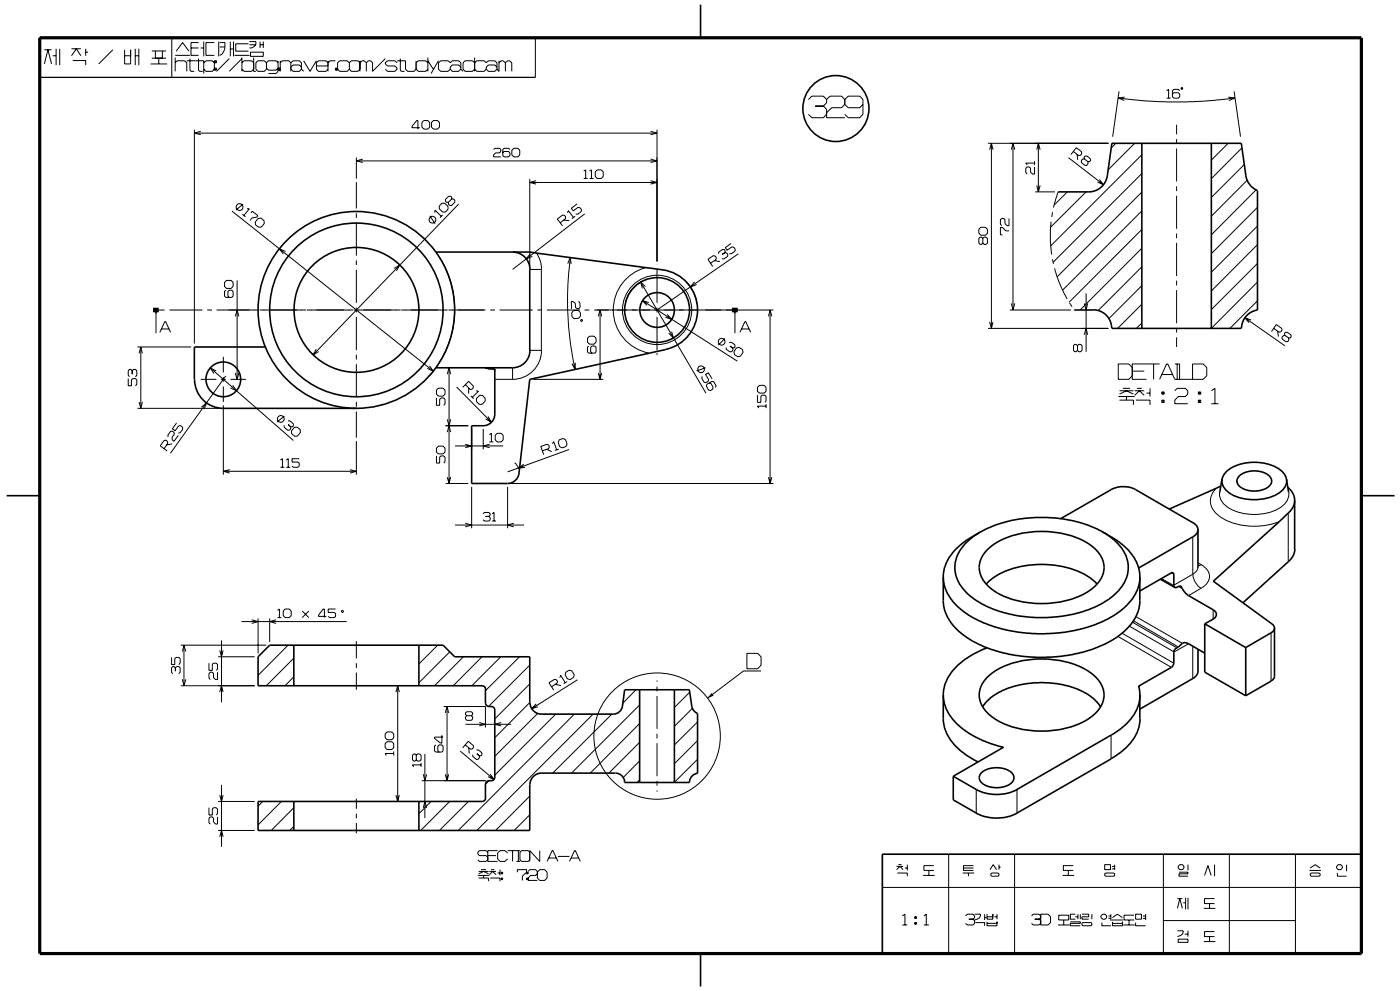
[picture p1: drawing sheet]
<svg xmlns="http://www.w3.org/2000/svg" width="297mm" height="210mm" viewBox="0 0 297 210" stroke-linecap="round" stroke-linejoin="round" font-family="sans-serif">
<g fill="none" stroke="#000" stroke-width=".21">
<path d="M8.4 8h105.1l-.1 8.4h-105zM9.4 10.5h1.5M9.4 13.5l.8-3 .7 3M11.2 11.8h.7M11.9 10.3v3.5M12.7 10.3v3.5M15.2 10.3h1.9M15.2 11.8l1-1.5 .9 1.5M15.4 12.8h2.8v1M18.2 10.3v1.5M18.2 11h.5M23.9 10.5l-3 3"/>
<path d="M26.4 11.8h1.3M26.4 10.5v3h1.3v-3M28.7 11.8h.7M28.7 10.3v3.5M29.4 10.3v3.5M31.9 13.5h3.5M32.2 12.3h3M32.2 10.8h3M32.9 10.8v1.5M33.6 12.3v1.2M34.4 10.8v1.5M36.4 8v8.4"/>
<path d="M37.1 11.7h3.2M37.1 13.3l.4-.4h1.6l.5 .4v1.8M37.1 12.2v2.9M37.3 10.8l1.4-1.8 1.3 1.8M39.6 12.9h3.6v2.7M40.3 12.4v2.5l.2 .2h.6M40.5 10.2h1.6M42.1 12.4v2.5l.2 .2h.7M42.1 9h-1.6v2.7h1.6M42.5 10.2h.7M43.2 13.3l.4-.4h1.4l.4 .4h.5v-.4h-.5v2h.5v-.5h-.5M43.2 14.6l.4 .5h1.4l.4-.5"/>
<path d="M43.2 8.8v3.1M45.4 9h-1.8v2.7h1.8M45.7 12.9v.4M45.7 14.4v.5M46.4 8.8v3.1M46.6 9h1.1a2.36 2.36 0 0 1-1.1 2.7M46.6 9.9h1.1M48.6 12.4l-2.7 2.7M48.8 8.8v3.1M48.8 10.4h.7M49.5 8.8v3.1M49.7 11.7h3.2"/>
<path d="M51.3 13.3l.4-.4h1.6l.5 .4M51.3 14.6l.4 .5h1.6l.5-.5M51.3 12.4l-2.7 2.7M51.3 12.2v2.9M52.7 9.3h-2.7v1.5h2.7M52.9 8.8h1.3v.7M52.9 9.5h1.3M53.1 11h2.7v.9h-2.7zM53.8 12.2v2.9h.4M54.2 9.5a1.44 1.44 0 0 1-1.3 .7M54.2 13.3l.5-.4h1.3l.5 .4v1.3l-.5 .5h-1.3l-.5-.5zM55.1 8.8v1.4"/>
<path d="M55.1 9.5h.7M55.8 8.8v1.4M56.5 13.3l.4-.4h1.6l.4 .4M56.5 14.4l.4 .5h1.6l.4-.5h.5M58.9 14.9h.5M58.9 12.9v2.2l-.4 .5h-1.6M59.2 14.4v.5M59.4 13.3l.5-.4h1.3l.4 .4M59.4 12.9v2.2M61.6 13.3v1.8M61.6 13.3l.5-.4h1.4l.4 .4v1.3M61.6 14.6l.5 .5h1.4l.4-.5"/>
<path d="M61.6 14.2l.5-.4h1.4l.4 .4M63.9 14.6l.4 .5M64.3 12.9l1.4 2.2 1.4-2.2M67.1 14h2.4M69.5 12.9v2.2M71.1 12.9h-1.1l-.5 .4-.4-.4h-1.6l-.4 .4v1.3l.4 .5h1.6l.4-.5M71.3 14.4v.5M71.5 14.6l.5 .5h1.6l.4-.5M74 13.3l-.4-.4h-1.6l-.5 .4v1.6h-.4v-.5h.4M74 13.3l.5-.4h1.3l.5 .4 .4-.4h.5l.4 .4M74 14.6l.5 .5h1.3l.5-.5M74 13.3v1.3"/>
<path d="M76.3 12.9v2.2M77.6 13.3v1.8M81.7 12.4l-2.8 2.7v-1.8l-.4-.4h-.4l-.5 .4M84.2 13.3l-.5-.4h-1.6l-.4 .4v.2l.4 .5h1.6l.5 .4v.2l-.5 .5h-1.6l-.4-.5M84.2 12.9h1.7v1.7l.5 .5h1.4l.4-.5M84.8 12.4v2.5l.2 .2h.7M88.2 12.9v1.7M88.2 13.3l.4-.4h1.6l.5 .4M88.2 14.6l.4 .5h1.6l.5-.5M90.7 12.2v2.9M90.7 12.9l1.1 1.7M92.9 12.9l-1.5 2.7"/>
<path d="M95.4 14.6l-.4 .5h-1.6l-.5-.5v-1.3l.5-.4h1.6l.4 .4 .4-.4h1.4l.5 .4v1.3M95.4 14.6l.4 .5h1.4l.5-.5M97.7 14.2l-.5-.4h-1.4l-.4 .4v.4M97.7 14.6l.4 .5M100.6 12.2v2.9M103 14.6l.5 .5h1.4l.4-.5M103 14.6l-.4 .5h-1.6l-.4-.5-.5 .5h-1.5l-.5-.5v-1.3l.5-.4h1.5l.5 .4 .4-.4h1.6l.4 .4 .5-.4h1.4l.4 .4v1.3M105.3 14.2l-.4-.4h-1.4l-.5 .4v.4M105.7 13.3l.5-.4h.4l.5 .4M105.7 12.9v2.2l-.4-.5M107.1 13.3l.5-.4h.4l.5 .4v1.8M107.1 13.3v1.8"/>
<path d="M237.1 19.3l-1.3 9.7M247.2 19.2l.4-.3v1.9M250 19.2l-.3-.3h-.9l-.3 .3v1.3l.3 .3h.9l.3-.3v-.6l-.3-.3h-.9l-.3 .3M250.4 18.5l.3 .2-.2 .2-.2-.1zM261.5 19.3l1.4 9.7M41.2 27.5v45.3M41.2 28.2h98M42.5 27.8l-1.3 .4 1.3 .3M75.5 38.6v5.6M75.5 33.4v4.4M75.5 34.1h63.7M76.9 33.7l-1.4 .4 1.4 .3"/>
<path d="M89 27.1h-1.7v-.3l1-1.3h.3v1.8M89.8 25.5h.8l.5 .5v.9l-.5 .4h-.8l-.4-.4v-.9zM91.9 25.5h.8l.4 .5v.9l-.4 .4h-.8l-.5-.4v-.9zM104.6 31.7l.3-.3h1l.2 .3v.4l-.2 .3h-.9l-.4 .4v.4h1.5M108.1 31.7l-.3-.3h-1l-.3 .3v1.2l.3 .3h1l.3-.3v-.5l-.3-.3h-1l-.3 .3M108.9 31.4h.8l.4 .4v1l-.4 .4h-.8l-.4-.4v-1zM112.3 37.9v18.5M112.3 38.7h26.9M113.6 38.3l-1.3 .4 1.3 .3M123.7 36.2l.4-.2v1.8M123.7 37.8h.8M124.9 37.8h.9"/>
<path d="M124.9 36.2l.4-.2v1.8M126.1 36.4l.5-.4h.8l.4 .4v1l-.4 .4h-.8l-.5-.4zM137.9 27.8l1.3 .4-1.3 .3M137.9 33.7l1.3 .4-1.3 .3M137.9 38.3l1.3 .4-1.3 .3M139.2 27.5v27.9M171.3 21.1l.7-.7h2.5l.7 .7M171.3 24.2l.7 .7h2.5l.7-.7M172.8 22.5h1.7M174.5 22.5l.7 .7v1.7h3.8M175.2 21.1l.7-.7h2.4l.7 .7M175.2 21.1v.7l-.7 .7"/>
<path d="M179 21.1v1M179 22.1l-.7 .7h-2.1l-1 1.1M179 21.1l.7-.7h2.5l.7 .7v3.1l-.7 .7h-2.5l-.7-.7M179 22.1l.7 .7h2.5l.7-.7M209.4 30.4h25.5M209.7 31.7l.4-1.3 .3 1.3M210.1 30.4v39.2M214.3 31.7l.4-1.3 .4 1.3M214.7 30.4v35.3M219.2 35.3v1.6h-.4l-.4-.4v-.9l-.3-.3h-.4l-.3 .3v1l.3 .3M219.2 34.1v.8M219.2 34.5h-1.8l.3 .4"/>
<path d="M219.7 39.3l.3 1.3 .4-1.3M219.7 31.7l.3-1.3 .4 1.3M220 30.4v10.2M226.4 33.4l7.4 5.7M227.5 32.1l1.1 .8h.4l.2-.3v-.5l-1.1-.8-1.2 1.4M228.3 32.7l.1 1.2M229.8 33.7l-.1-.4 .2-.2 .4-.1 .8 .6v.4l-.2 .2h-.4M229.8 33.7l.7 .5M229.8 33.7h-.4l-.2 .3v.5l.8 .6 .3-.1 .3-.3-.1-.5M233 38l.8 1.1-1.2-.5M236.5 30.4l-1 1M237 20.7l5.7 .7 4.5 .2 6.7-.1 7.8-.8"/>
<path d="M238.3 20.6l-1.3 .1 1.3 .6M240.5 30.4l-5.7 5.6M242 36.7l-18.8 18.8M242 32.8l-19.3 19.3M247.2 20.8h.9M249.3 26.4v2.1M249.3 29.5v.9M249.3 31.5v6.9M249.3 39.5v1M260.3 30.4l-3.6 3.5M260.3 20.6l1.4 .1-1.3 .6M263.2 31.3l-6.5 6.5"/>
<path d="M263.7 34.8l-7 7M264.3 38.2l-7.6 7.6M48 59.4h1l.4 .4v.9l-.4 .4h-1l-.4-.4v-.9zM49.1 44.7l42.7 33.9M50.2 59.4v21M51.4 45.4l.6 .5M51.5 43.2l-1.5 1.3M52.3 44.2h.5l-1.1 1.4M53.2 45.1l.3-.4 1.2 1-.3 .3-1 .1-.4 .6M54.7 46.3l.6-.1 .7 .5v.6l-.6 .8h-.6l-.7-.5v-.6zM60.5 53.3l-1.3-.6 .8 1.1M75.5 45.2v.9"/>
<path d="M75.5 47.2v6.9M75.5 55.2v.9M75.5 57.2v6.9M83.5 56.9l1.2-.8-.7 1.3M91.1 45.7l1.1 1.7M92.1 45l.1-.5 1.3 1.3M93.2 54.5a21 21 0 0 1-2.3 25.2M93.6 43.1h.7l.7 .6v.6l-.6 .6h-.6l-.7-.7v-.6zM93.8 45.5l-.5 .6M95.7 42.2v-.5l-.2-.1h-.4l-.7 .7 .2 .5h.4M95.7 42.2l-.7 .6M95.7 42.2l.4-.1 .3 .3v.4l-.7 .7h-.4l-.3-.2v-.5"/>
<path d="M97.2 43.2l-30.9 32M112.3 57.1h2.4v17.1h-2.4M112.4 53.7l-.9 1.1 1.3-.5M113.7 53.6l.8 1.6 .3 1.9M118.7 47.2l1.1-.8 .1-.5-.3-.3h-.4l-1.1 .8 1.1 1.4M119.5 46.6l1.1 .1M120.3 45.1l.1-.5 1.1 1.5M120.3 55.8l.6-1.3 .1 1.4M120.9 54.5a66.7 66.7 0 0 0 1 23.7M121.9 45.8l-.7 .5M122.3 43.2l-1.2 .9 .4 .6 1-.8 .4 .1 .3 .4v.4l-.8 .6-.4-.1M123.9 45.3l-15.3 11.8"/>
<path d="M135.8 59.7l13.8 23.6M136.9 56.7a9.3 9.3 0 0 0-6.9 9.4 9.3 9.3 0 0 0 7.6 8.7M137.1 59.1a6.8 6.8 0 0 0-4.6 5.2M139.2 56.1h.1M139.2 57.2v6.9M145.4 59.7l1 1.1 .7 1.3 .6 2.2M147.2 59.7l-.9 1.1 1.3-.5M150.6 55.8l1.1-.8 .1-.4-.2-.4-.4-.1-1.2 .8 1 1.6M151.4 55.2l1.2 .2M153.6 53.5l-.1-.6-.4-.1-.8 .6v.4M153.6 53.5l-.6 .4M153.6 53.5l.4 .1 .3 .3-.1 .4-.8 .6-.4-.1"/>
<path d="M154.9 51.6l-1.2 .9 .4 .5 1-.7 .4 .1 .3 .4-.1 .4-.8 .6-.3-.1M156.5 53.8l-17.3 11.9M207.9 48.1h.9l.5 .5v.8l-.5 .4h-.9l-.5-.4v-.8zM208.3 50.5l-.3-.3h-.3l-.3 .3v1l.3 .3h.3l.3-.3M208.3 50.5l.3-.3h.4l.3 .3v1l-.3 .3h-.4l-.3-.3M208.3 50.5v1M213.8 48.9h-.7l-.7-.7h-.4v1.5h.4M213.8 46.3v1.5h-.4l-.4-.4v-.9l-.3-.2h-.4l-.3 .2v1l.3 .3M219.4 40.6h4.2M222.6 48.2v3l.3 2.7M222.8 46.9l-.2 1.3M223.1 45l-.2 1"/>
<path d="M223.1 54.9l.2 1M223.5 56.9l1.3 3.7 1.3 2.7M224.2 40.6l-.9 3.4M226.2 40.6l-2.8 2.8M230.2 40.6l-7.6 7.5M242 48.6l-15.4 15.4M242 52.6l-13.1 13.1M242 56.5l-9.3 9.3M242 44.7l-16.8 16.8M242 40.7l-18 17.9M249.3 41.4v7.1M249.3 49.4v1.1"/>
<path d="M249.3 51.4v7.1M249.3 59.4v1.1M266.2 40.2l-9.5 9.5M266.5 59.7l-9.8 9.9M266.5 55.8l-9.8 9.8M266.5 51.8l-9.8 9.8M266.5 47.9l-9.8 9.8M266.5 43.9l-9.8 9.8M28 78.5l-.3-.3h-.3l-.2 .3v1l.2 .3M28 78.5l.3-.3h.4l.3 .3v1l-.3 .3M28 78.5v.8M29.1 73.5h11.4"/>
<path d="M29.5 74.8l.3-1.3 .4 1.3M29.8 73.5v13M33.1 65.7v4.9M33.7 65.7h1.2M33.9 70.4l1-2.3h.2l1.1 2.3M34.2 69.7h1.6M35.9 65.7h7M43.9 65.7h1M44.6 77.9l17.6 15.4M45.8 78.6l-1.2-.7 .7 1.2M45.9 65.7h9M47.3 75.6v3.3"/>
<path d="M47.3 79.8v1.1M47.8 79.6l-11.7 16.4M47.9 61.5l-.3 .2v1l.3 .3h1.2l.3-.3v-1l-.3-.2h-.5l-.3 .2v1l.3 .3M49.9 67l.3-1.3 .4 1.3M49.9 79l.3 1.3 .4-1.3M55 65.7h9.9M65 65.7h9.9M67 74l-.7 1.2 1.2-.7M75 65.7h9.9M75.5 65.2v1M75.5 67.1v7.1M75.5 75.1v1.1"/>
<path d="M75.5 77.1v7.1M85 65.7h9.9M91 77.5l.8 1.1-1.3-.6M94.8 79.3l.4-1.4 .3 1.4M95 65.7h7.9M95.2 77.9v24.5M103.9 65.7h1M105.9 65.7h7M108.6 77.9v2.5M113.9 65.7h1M114.8 74.2a6.1 6.1 0 0 1-6.2 6.1M115.9 65.7h7"/>
<path d="M121.5 65.8l1.1-.1 .4 .5v.8l-.4 .4-1 .1-.4-.4v-.8zM121.9 76.8v1.4l-.7-1.2M122.6 63.8l.3 .3v1l-.2 .3h-.4l-.3-.3-.1-.8-.4-.4h-.4v1.5M123.1 67.7l.3 .1-.1 .3-.2-.2zM123.9 65.7h1M124.8 73.3l-.3 .2v1l.3 .3h1.2l.3-.3v-1l-.3-.2h-.5l-.3 .2v1l.3 .3M124.9 71.2h1l.4 .4v.9l-.4 .4h-1l-.4-.4v-.9zM125.9 65.7h38M126.8 79l.4 1.3 .3-1.3M126.8 67l.4-1.3 .3 1.3M127.2 65.7v14.6M136.1 63.7l20.2 12.8"/>
<path d="M136.8 60.7l-1-1 .3 1.4M137.5 64.1l-1.4-.4 1 1M139.2 65.2v1M139.2 67.1v7.1M139.2 74.8v.4M141.4 66.6l.9 1-1.3-.4M142.3 70.2l.4 1.4-1-1M148.8 79.7l-.1 .4 .5 .8 .4 .2 .5-.3 .1-.4-.7-1.1 .6-.3 .8 1.3M149.5 77.9l-1.9 .7M153.6 71.7l-1.4 1.4M153.8 73.6l.1 .4 .8 .5h.4l.3-.4-.1-.4M154.5 72.6l.4-.1 .8 .5 .1 .4-.1 .2-.4 .1"/>
<path d="M154.7 73.3l.6 .4M155.7 65.7v4.9M156 73.7l.6-.1 .7 .4 .2 .6-.6 .8-.5 .2-.7-.5-.2-.6zM156.8 70.4l1.1-2.3h.1l1.1 2.3M157.2 69.7h1.5M162.9 67l.3-1.3 .4 1.3M163.2 65.7v36.7M209.4 69.6h25.5M209.7 68.2l.4 1.4 .3-1.4M214 65.7h12.9M214.3 64.3l.4 1.4 .3-1.4M226.6 64.2l.6 .8"/>
<path d="M227.7 65.6v.1M228.3 73.2l.3-.3h.4l.3 .3v1l-.3 .3h-.4l-.3-.3M228.3 73.2l-.3-.3h-.3l-.2 .3v1l.2 .3h.3l.3-.3M228.3 73.2v1M229.8 64.3l.4 1.4 .3-1.4M229.8 70.9l.4-1.3 .3 1.3M230.2 62.1v12.4M239.9 77.9l-.7-.8h-2.2v3.2h2.2l.7-.7M239.9 78.6h2.6M242 68.4l-1.2 1.2M242 64.4l-5.1 5.2M242 60.5l-7 7"/>
<path d="M244.5 77.1v3.2M245.7 77.1h-5.8v3.2h3M246.2 79.3h2.3M249 77.1h1v3.2M249.3 61.5v7M249.3 69.5v.9M249.3 71.5v2M249.5 77.1v3.2M263.8 67.3l8.5 5.9M265.1 67.8l-1.3-.5 .9 1.1M266.5 63.7l-5.9 5.9M269.9 69.6l1.2 .8 .3-.1 .3-.4-.1-.3-1.1-.8-1 1.4"/>
<path d="M270.7 70.1l.2 1.2M272.3 71l-.1-.3 .2-.3h.4l.8 .5v.4l-.1 .2-.4 .1M272.3 71l.8 .6M272.3 71l-.4 .1-.2 .4v.3l.8 .6 .4-.1 .2-.3v-.4M27.2 80.2v1.5h.7v-1.2l.2-.3h.6l.3 .3v.9l-.3 .3M29.1 86.5h17.5M29.5 85.1l.3 1.4 .4-1.4M34.8 95l.8-1.1-.1-.4-.4-.3-.3 .1-.9 1.1 1.5 1.1M36.5 94l-1.2 .2M37.4 89.6l-.9 1.3 .6 .3 .7-1 .4-.1 .5 .4v.4l-.5 .8h-.4M37.8 92.2l-.9 1.3-.4-.3-.1-.6 .6-.6-.1-.4-.4-.3-.4 .1-.5 .8v.3M42.5 80.4h3.3"/>
<path d="M42.7 86.2l1.1-.8-.5 1.3M46.8 80.4h1M47.3 85.9v14.6M47.3 81.9v3.2M47.3 99.8h28.2M48.7 99.5l-1.4 .3 1.4 .4M48.8 80.4h3.3M49.3 81.6l.8 1.2-1.2-.6M58.8 89h.1M59.4 97.4l.5-.2v1.8M59.4 99h.9M60.2 90.1v.4l.8 .6h.4l.2-.3v-.4"/>
<path d="M60.3 88.1l-1.6 1.3M60.7 99h.8M60.7 97.4l.4-.2v1.8M61 89.2l.4-.1 .7 .6 .1 .5-.2 .2h-.4M61.1 89.9l.5 .5M62.4 90.5h.6l.6 .5 .1 .6-.7 .8h-.6l-.6-.5v-.6zM63.4 97.2h-1.5v.7h1.3l.2 .2v.6l-.2 .3h-1l-.3-.3M74.2 99.5l1.3 .3-1.3 .4M75.5 85.1v1M75.5 87.2v5.5M75.5 93.4v7.1M92.5 84.3v1.6h.7v-1.3l.3-.3h.5l.3 .3v1l-.3 .3"/>
<path d="M92.5 96.6v1.5h.7v-1.3l.3-.2h.5l.3 .2v1l-.3 .3M92.9 82.2h1l.4 .4v.9l-.4 .4h-1l-.4-.4v-.9zM92.9 94.5h1l.4 .4v.9l-.4 .3h-1l-.4-.3v-.9zM94.4 90.2h4.8M94.8 88.8l.4 1.4 .3-1.4M94.8 91.5l.4-1.3 .3 1.3M96.4 94.4h10.2M96.8 82l7.3 7.4M98.6 94.1l1.3 .3-1.3 .4M98.6 81.5l1 1h.4l.3-.3v-.4l-1-1-1.3 1.2M99.3 82.2v1.2M99.8 83.9l.6 .6"/>
<path d="M99.9 90.8v4.4M100.9 82.8l.5 .1-1.3 1.3M101.6 83.7h.6l.6 .7v.6l-.7 .6h-.5l-.6-.6v-.6zM102.4 90.8v4.4M103.4 88.2l.7 1.2-1.2-.7M103.7 92.1l.4-.3v1.8M103.7 93.6h.9M103.8 94.1l-1.4 .3 1.4 .4M104.9 80.4h3.7M104.9 92.2l.5-.4h.8l.4 .4v1l-.4 .4h-.8l-.5-.4zM109.1 98l.8 1.1M111 98.3l-1.1 .8 1.3-.1"/>
<path d="M113 80.4h14.8M114.9 95.5l1.3-.5 .2-.3-.1-.4-.4-.2-1.3 .5 .6 1.7M115.9 95.2l1 .5M117.1 94l.2-.4 .7 1.7M118.4 95.1l-.8 .3M118.5 93.1l.8-.2 .5 .2 .4 .9-.3 .6-.7 .3-.6-.3-.3-.9zM120.6 95.2l-13 4.7M150.3 81.1l.4 .1 .4 .8-.1 .4-.4 .3-.4-.1-.5-.8 .1-.4 1.1-.6 .4 .1 .5 .8-.2 .4M160.5 83.7v1.5h.7v-1.2l.3-.3h.6l.2 .3v.9l-.2 .3M160.9 81.6h1l.4 .4v.9l-.4 .4h-1l-.4-.4v-.9zM162.3 86h-1.8l.3 .4M162.3 85.6v.8"/>
<path d="M237 84h3.4M237.2 84.8h3v1M237.2 82.8h3M237.2 83.5l1.5-.7 1.5 .7M238 82.3h1.5M238.7 84v.8M240.5 82.8h2M240.5 83.7l1-.9 1 .9M240.7 84.8h3v1M241 82.3h1M242.9 83.3h.8M243.7 82.3v1.7"/>
<path d="M245.7 80.3l1.5-3.2h.3l1.5 3.2h6l.7-.7v-1.7l-.7-.8h-2.3v3.2M246.2 84.8h.5v.5h-.5zM246.2 83h.5v.5h-.5zM246.5 83v.5M246.5 84.8v.5M249 82.8l.5-.5h1.7l.5 .5v.7l-.5 .5h-1.5l-.7 .8v.7h2.7M254 84.8h.5v.5h-.5zM254 83h.5v.5h-.5zM254.2 83v.5M254.2 84.8v.5M256.7 85.5h1.5M256.7 82.8l.8-.5v3.2"/>
<path d="M94.4 102.4h4.8M94.8 101.1l.4 1.3 .3-1.3M96.4 111.2h14.6M98.6 110.8l1.3 .4-1.3 .4M99.9 103.1v8.8M102.4 108.8l.3-.3h.9l.3 .3-.3 .6M102.9 109.4h.7M103.6 109.4l.3 .3v.4l-.3 .3h-.9l-.3-.3M104.3 110.4h.8M104.3 108.8l.4-.3v1.9M107.6 103.1v8.8M108.2 102.4h55.7"/>
<path d="M108.9 110.8l-1.3 .4 1.3 .4M162.9 101.1l.3 1.3 .4-1.3M252.8 113.7v7.9M253.9 119.2l.6 .4M254.5 119.6a2.62 2.62 0 0 1 1.4 3.8l-1.4 1.2M254.5 119.6l-.6 .2M257.8 103.4a3.6 3.6 0 0 0 .2 5.6 13.5 13.5 0 0 0 10.6 2.2l2.5-.7M258.5 104.3a3.2 3.2 0 0 0 2.1 3.4 11.2 11.2 0 0 0 11.1-.5 3.2 3.2 0 0 0 1.4-2.9M273 108.7v10.3M36.4 139.2v1.6h.6v-1.3l.3-.3h.6l.3 .3v1l-.3 .3M38.3 136.7h18.1M38.7 138l.3-1.3 .4 1.3"/>
<path d="M39 136.7v8.5M46.2 139.1h7.8M46.6 137.8l.3 1.3 .4-1.3M46.9 135.6v13.2M51.2 131.7h22.3M53.3 131.3l1.4 .4-1.4 .3M54.7 131v7.4M57.1 131v5M58.5 131.3l-1.3 .4 1.3 .3M58.8 129.3l.4-.3v1.8M58.8 130.8h.8M60 129.4l.4-.4h.9l.4 .4v1l-.4 .4h-.9l-.4-.4z"/>
<path d="M61 136.7l-6.3 6.3M62.3 139.4l-5.9 5.8M64 129.4l1.4 1.4M65.4 129.4l-1.4 1.4M69.2 130.6h-1.7v-.3l1-1.3h.2v1.8M71.1 129h-1.5v.7h1.2l.3 .3v.6l-.3 .2h-1l-.2-.2M75.5 135.8v3.6M88.8 136.7h.1M92.8 136.7l-4 3.9M95.3 138.1l-6.5 6.5M98.2 139.1l-6.1 6.1M102.1 139.1l-6 6.1"/>
<path d="M106.1 139.1l-6.1 6.1M110.1 139.1l-7.2 7.2M158.3 138.4h2.3l.7 .7v1.8l-.7 .7h-2.3zM236.9 134.8l11.3 6.6M237.8 134.1l10.9 6.4M239.4 132.6l9.4 5.5M240 131.8l9.4 5.4M240.2 131.5l9.5 5.5M240.7 130.6l9.9 5.7M246.2 122.6l2.6 1.4M248.2 121.3l.5 .3M249.7 124.2l.9 .5"/>
<path d="M251.9 136.4l-3.1 1.7M252.8 121.6l-4 2.4M252.8 136.9v6.8M252.8 121.6a3.8 3.8 0 0 0 1.7 3M253.9 120.1a1.75 1.75 0 0 1-1.1 1.5M254.5 124.6l-2.6 1.6M257.1 129.2v2M269.4 134v10.3M37.2 141.4v.8M37.2 141.4l-.3-.2h-.3l-.2 .2v1l.2 .3M37.2 141.4l.3-.2h.4l.3 .2v1l-.3 .3M38.3 145.2h15.7"/>
<path d="M38.6 143.9l.4 1.3 .4-1.3M44.3 140.5v1.5h.7v-1.3l.3-.2h.5l.3 .2v1l-.3 .3M46.1 142.4v1.5h-.4l-.4-.4v-.8l-.3-.3h-.4l-.3 .3v.9l.3 .3M46.6 146.6l.3-1.4 .4 1.4M62.3 143.3l-1.9 1.9M75.5 140.5v1M75.5 142.5v3.6M81.6 157.5l.4-.4h1l.4 .4v.9l-.4 .4h-1l-.4-.4zM82 155h1l.4 .5v.8l-.4 .4h-1l-.4-.4v-.8zM83.4 159.6h-1.8l.3 .4M83.4 159.2v.8M83.9 146.6l.4-1.4 .3 1.4"/>
<path d="M84.3 145.2v24.6M88.2 160l.3-.3h.4l.3 .3v1l-.3 .2h-.4l-.3-.2M88.2 160l-.2-.3h-.3l-.3 .3v1l.3 .2h.3l.2-.2M88.2 160v1M90 159.7v13.6M92.4 157.8l-.3 .2v1l.3 .3h1.2l.3-.3v-1l-.3-.2h-.6l-.2 .2v1l.2 .3M93.6 155.7v1.7h-.3l-1.2-1v-.3h1.8M94 149.6h8.9v4.5M94.4 151l.3-1.3 .4 1.3M94.7 149.7v15.7M97.5 159.1l7.2 6M98.6 157.8l1.1 .9h.4l.2-.4v-.4l-1.1-.9-1.2 1.4"/>
<path d="M98.6 153.4h9.7M98.9 151.6l-.3-.3v-.3l.3-.2h1l.3 .2v.3l-.3 .3M98.9 151.6l-.3 .3v.4l.3 .3h1l.3-.3v-.4l-.3-.3M98.9 151.6h1M99.4 158.4v1.2M100.2 159.9v.3l.8 .7 .3-.1 .3-.3v-.4M101 158.9l.4-.1 .7 .7-.1 .6h-.4M101 159.6l.6 .5M101.6 153l1.3 .4-1.3 .4M106.2 153l-1.3 .4 1.3 .4M112.3 148.8l-7.4 7.5M112.3 144.9l-7.4 7.4"/>
<path d="M112.3 140.9l-8.8 8.8M113.6 149.1l-1 1 1.4-.4M113.9 151.1l-9 9.1M116.9 145.5l1.2-.8 .1-.4-.3-.3-.4-.1-1.2 .7 1 1.6M117.7 144.9l1.2 .3M117.8 151.3l-12.9 12.9M118.6 143.5l.2-.5 1 1.6M119.9 142.4l.7-.5 .6 .2 .5 .8-.2 .6-.6 .4-.6-.1-.5-.8zM120.2 144.4l-.7 .4M121.7 151.3l-24.6 24.6M122.4 144l-9.8 6.1M125.7 151.3l-24.7 24.6"/>
<path d="M129.7 151.3l-12.6 12.4M134.8 146.1l-2.8 2.8M135.5 153.3l-10.4 10.4M135.5 149.3l-14.4 14.4M135.5 157.2l-6.5 6.5M139.2 144.1v.3M139.2 145.4v1M139.2 147.4v7M139.2 155.4v1M139.2 157.4v7M146.2 146.6l-3.3 3.3M146.7 150l-3.8 3.8"/>
<path d="M147.8 156.8l-4.9 5M147.8 152.9l-4.9 4.9M161.3 142.1h-3.7l-7.7 5.8M235.5 155.7v5M44.3 171.1v1.5h.7v-1.2l.3-.3h.5l.3 .3v.9l-.3 .3M46.1 173v1.5h-.4l-.4-.4v-.8l-.3-.3h-.4l-.3 .3v1l.3 .2M46.2 175.9h7.8M46.2 169.8h7.8M46.6 177.2l.3-1.3 .4 1.3M46.6 168.4l.3 1.4 .4-1.4M46.9 166.2v13.2M55.7 169.8l-1 1"/>
<path d="M59.6 169.8l-4.9 4.9M62.3 175.1l-.9 .8M62.3 171.1l-4.8 4.8M75.5 169.2v2.1M75.5 172.3v1M75.5 174.3v2.2M83.9 168.4l.4 1.4 .3-1.4M89.2 162h-1.8l.3 .4M89.2 161.6v.8M89.4 165.4h13.5M89.7 164l.3 1.4 .4-1.4M89.7 171.1l.3-1.3 .4 1.3"/>
<path d="M91.4 169.8l-2.6 2.5M94.4 164l.3 1.4 .4-1.4M95.3 169.8l-6.1 6.1M99.3 169.8l-6.2 6.1M103.7 165.4l-.8 .7M103.9 164l.8 1.1-1.3-.6M112.3 168.6l-7.3 7.3M112.3 172.6l-3.3 3.3M135.5 165.1l-.5 .6M135.5 161.2l-3.4 3.5M139.2 165.4v1M139.2 167.4v.3"/>
<path d="M147.8 160.8l-4.9 4.9M206.9 167.2v5M215.5 167.2v5M101.3 182.1l.3 .4h1.4l.4-.4M101.3 185.4h2.4M101.4 186h2.1v.6M101.4 184.6h2.1M101.4 185.1l1.1-.5 1 .5M101.9 184.2h1.1M102.5 185.4v.6M103.4 180.5l-.4-.3h-1.4l-.3 .3v.4l.3 .3h1.4l.4 .4M103.4 181.2h1.7"/>
<path d="M103.7 184.6h1.4M103.7 185.3l.7-.7 .7 .7M103.9 186h2.1v.6M104.1 184.2h.7M105.4 180.2h-2v2.3h2M105.4 184.9h.6M106 184.2v1.2M106.2 184.7h.3v.4h-.3zM106.2 186h.3v.3h-.3zM106.3 184.7v.4M106.3 186v.3M107.6 180.7l-.6-.5h-1l-.5 .5v1.2l.5 .6h1l.6-.6"/>
<path d="M107.6 180.2h2.6M108.6 180.2v2.3M109.5 182.5h.7M109.6 184.7v-.5h2v.9h.3v-.4h-.3l-.9 .9v.9M109.9 180.2v2.3M111.8 184.7v.4M111.8 186v.3M111.9 184.6l.4-.4h1.2l.4 .4v1.4l.5 .5h1l.5-.5v-1.3l-.5-.5h-1l-.5 .5M111.9 186h-.3v.3h.3M111.9 186v.5h2M112.3 180.5l-.4-.3h-1.4l-.3 .3v1.6l.3 .4h1.4l.4-.4M113.9 185.1l-.4 .3h-1.1l-.5 .6"/>
<path d="M114.4 180.2v2.3l-2.1-2.3v2.3M115.9 182.5l1.1-2.3h.2l1 2.3M116.3 181.7h1.6M118.2 181.4h2.5M120.7 182.5l1.1-2.3h.1l1.1 2.3M121 181.7h1.6M187 181h101.5v21h-101.5zM187 188h101.5M190 183.5h1.4M190 184.2l.7-.7 .7 .7M190.2 184.9h2.1v.7M190.4 183.1h.6"/>
<path d="M191.2 194l.6-.4v2.3M191.2 195.9h1.1M191.8 183.9h.5M192.3 183.1v1.3M193.8 195.4h.4v.3h-.4zM193.8 194.2h.4v.3h-.4zM194 194.2v.3M194 195.4v.3M195.6 185.4h2.5M195.8 195.9h1M195.8 194l.5-.4v2.3M196.8 184.4v1"/>
<path d="M197.9 183.3h-2.1v1.1h2.1M201 181v21M204 184.9h2.5M204.2 183.9h2.1M204.6 194l.4-.4h1.2l.3 .4v.4l-.3 .3M205.2 184.9v.7M205.3 194.7h.9M206.2 194.7l.3 .3v.6l-.3 .3h-1.2l-.4-.3M206.3 183.3h-2.1v1.1h2.1M206.5 193.6h1.3a1.11 1.11 0 0 1-1.3 1.3M206.7 195.4h2v.7M208.7 193.6v1.3"/>
<path d="M208.7 194.4h.3M209.2 194.2h1.2M209.2 193.6v1.1h1.2v-1.1M209.2 195.2v.9h2.1v-.9M209.2 195.6h2.1M209.8 184.2l.7-1.1 .7 1.1M210.1 184.9h1.4l.2 .2v.3l-.2 .2h-1.4l-.1-.2v-.3zM210.7 194.2h.6M211.3 193.6v1.1M211.7 183.1v1.1M211.7 183.7h.3M215 181v21"/>
<path d="M218.6 195.6l.3 .3h1.3l.3-.3M218.6 194l.3-.4h1.3l.3 .4M219.3 194.7h.9M220.2 194.7l.3 .3M220.5 193.6h1.6l.5 .6v1.2l-.5 .5h-1.6zM220.5 194.4l-.3 .3M224.2 195.9h2.5M224.4 193.8h2.1v1.1h-2.1zM225.2 185.4h2.4M225.4 194.9v1M226.4 184.4v1M226.8 195.2h2.1v.4h-2.1v.5h2.1"/>
<path d="M227.5 183.3h-2.2v1.1h2.2M227.9 194.2h.5M227.9 193.6h-1.1v1.1h1.1M228.4 193.6v1.1M228.9 193.6v1.1M229.3 193.6h1.4v.6h-1.4v.5h1.4M229.4 195.4h1.8l.2 .2v.3l-.2 .2h-1.8l-.1-.2v-.3zM231.4 193.6v1.1M233.5 195.4v.7h1.9M233.7 193.6h.5l.3 .4v.4l-.3 .3h-.5l-.4-.3v-.4zM234.1 183.1h1.2v1.1h-1.2zM234.3 184.9h1.7l.2 .2v.3l-.2 .2h-1.7l-.2-.2z"/>
<path d="M234.9 194.5h.5M234.9 194h.5M235.4 193.6v1.4M235.6 194.9h2.4M235.7 183.5h.5M235.7 184h.5M235.8 195.2v.9h2.1v-.9M235.8 195.6h2.1M235.8 194.4l1-.8 1.1 .8M236.2 183.1v1.1M238 195.9h2.5M239.3 194.9v1"/>
<path d="M240.3 193.8h-2.1v1.1h2.1M240.7 193.6h1.2v1.1h-1.2zM240.7 195.4v.7h2.1M242.2 194.5h.6M242.2 194h.6M242.8 193.6v1.3M246.5 195h28M246.5 181v21M249.5 197.1h1.2a1.12 1.12 0 0 1-1.2 1.3M249.5 190.3h1.1M249.5 192.4l.5-2.1 .6 2.1M249.7 198.9h2.1v.7h-2.1z"/>
<path d="M249.8 184.7h2v.4h-2v.5h2M250 183.1h.6l.3 .4v.4l-.3 .3h-.6l-.3-.3v-.4zM250.7 191.2h.5M251.1 197.9h.7M251.2 190.2v2.4M251.8 183.1v1.3M251.8 197.1v1.3M251.8 190.2v2.4M255.1 192.4h2.5M255.1 199.4h2.5M255.3 185.4l.7-2.1 .7 2.1M256.3 191.4v1"/>
<path d="M256.3 198.4v1M257.4 183.1v2.5M257.4 190.3h-2.1v1.1h2.1M257.4 197.3h-2.1v1.1h2.1M260.5 181v21M274.5 181v21M277.5 184.4h2.4M277.7 183.9l1-.8 1.1 .8M277.8 184.9h1.8l.2 .2v.3l-.2 .2h-1.8l-.1-.2v-.3zM283.4 184.9v.7h2M283.6 183.1h.5l.4 .4v.4l-.4 .3h-.5l-.3-.3v-.4zM285.4 183.1v1.4"/>
<circle cx="50.8" cy="43.9" r=".73"/>
<circle cx="91.7" cy="46.5" r=".72"/>
<circle cx="139.3" cy="65.6" r="7.3"/>
<circle cx="148.6" cy="78.2" r=".71"/>
<circle cx="152.9" cy="72.4" r=".72"/>
<circle cx="59.5" cy="88.7" r=".71"/>
<circle cx="72.6" cy="129.5" r=".23"/>
<circle cx="139.3" cy="155.9" r="13.4"/>
</g>
<g fill="none" stroke="#000" stroke-width=".34">
<path d="M148.5 1v7M242 30.4v39.2M256.7 30.4v39.2M92.4 53.4h19.9l24.6 3.3a18.6 18.6 0 0 1 6.4 1.4 8.6 8.6 0 0 1 4.4 8.7 8.6 8.6 0 0 1-6.6 7.2M92.4 53.4a20.8 20.8 0 0 0-30.8-3.2 20.8 20.8 0 0 0 0 30.9 20.8 20.8 0 0 0 30.8-3.2M92.4 53.4a20.9 20.9 0 0 1 0 24.5M108.6 53.4a3.7 3.7 0 0 1 3.7 3.7M112.3 57.1v17.1M266.5 40.4v25.3a4 4 0 0 0-3.4 3.9h-27.5l-.1-.6M266.5 40.3a3.9 3.9 0 0 1-2.5-3l-.9-6.9h-27.5l-.9 6.9a3.9 3.9 0 0 1-3.9 3.3h-6.6M56.2 73.5h-15v6.9M102.9 77.9h.1"/>
<path d="M102.9 77.9l.2 .1M103 77.9h.1M103.1 78h.1M103.1 78l.5 .1M103.3 78l.3 .1M103.6 78.1h.5a.61 .61 0 0 1 .8 .4M112.3 74.2a3.7 3.7 0 0 1-3.7 3.7h-16.2M141.1 74l-28.8 6.4-2.3 19.8a2.43 2.43 0 0 1-2.4 2.2h-7.7v-12.2h2.5a2.46 2.46 0 0 0 2.5-2.5v-9.2M227.7 65.7l3.9-.1a3.9 3.9 0 0 1 3.9 3.4M41.2 80.4a6.1 6.1 0 0 0 6.1 6.1h28.2M260.1 99.7a10.1 10.1 0 0 1 11.4 0 2.69 2.69 0 0 1-.2 4.5 10.3 10.3 0 0 1-10.9 .1 2.72 2.72 0 0 1-.3-4.6zM1.4 105h7"/>
<path d="M207.7 112.7l-3.5 2.2-2.4 2.2-1.4 2.3-.3 1-.2 1.8M207.7 112.7l-2.6 1.9-1.2 1.3-.9 1.5-.6 1.7v1.6l.3 1.7 .6 1.3 1 1.3 1.1 1.1 1.6 1.2 1.9 1.1 2.9 1.1 2 .5 2.4 .5 3.2 .3h2.5l3-.2 2.6-.5 2-.6 3.9-1.6 1.7-1 2-1.8 1.1-1.7 .6-1.1 .3-1.6-.1-1.7-.7-1.9-1-1.5-1.3-1.3-2.3-1.6M207.7 112.7l3.5-1.6 2.4-.7 2.6-.5 3.2-.3 4.5 .1 3.6 .6 2.9 .9 3.3 1.5M224.8 109.9l10.7-6.2a5.6 5.6 0 0 1 5.2 0l12.1 7a1.57 1.57 0 0 1 1.1 1.5 1.57 1.57 0 0 1-1.1 1.5l-11.5 6.6M233.7 112.7l3 1.8 2.4 2 1.4 1.9 .8 1.9M253.9 112.2v8M258.7 103l-10.9 4.8M258.9 101.5l-.4 2.8M262.5 101a5.1 5.1 0 0 1 6.6 0l.4 .9a2.82 2.82 0 0 1-2.8 2.1 4 4 0 0 1-4.5-1.8v-.8zM272.6 101.5l.5 2.8M272.9 103.2a3.8 3.8 0 0 1 1.5 2.8M273 119l-9.6 8.7"/>
<path d="M274.4 106a3.7 3.7 0 0 1-1.4 2.7l-15.9 14.4 12.5 9.1 .4 .4 .1 .5M274.4 106v10.3M274.4 116.3l-.4 1.4-.9 1.3M288.5 105h7M62.3 136.7v8.5M88.8 136.7v8.5M199.9 122.2v5.4l.3 1.6 .5 1.4 .9 1.4 1.6 1.8 2.7 1.9 2.5 1.2 1.7 .7 2.5 .7 2.3 .5 4.7 .4 5.2-.2 4.6-.8 1.9-.6 3.1-1.3 3-1.9 2.3-2.2 1.4-2.5 .5-1.9v-5.6M199.9 122.2l.1 1.2 .3 1.2 .4 1 1.1 1.7 1.9 1.8 2.2 1.6 2.5 1.2 4.1 1.4 3.5 .6 3.8 .3 4.9-.2 2.9-.4 4.1-1.1 3.2-1.4 3.1-2.1 2-2.2 1.2-2.3 .4-2.3M207.5 120.2a6.3 6.3 0 0 1 3.4-5.1 20.3 20.3 0 0 1 19.7 0 6 6 0 0 1 3.3 6 7.6 7.6 0 0 1-4.4 4.8 20.4 20.4 0 0 1-18.9-.8 6.2 6.2 0 0 1-3.1-4.9M209 123.7a15.8 15.8 0 0 1 11.7-4.1 17.2 17.2 0 0 1 11.1 3.4l.7 .7M209.2 137.2a15.2 15.2 0 0 0-8.7 7.1 8 8 0 0 0 2.7 9.4 22.2 22.2 0 0 0 9.4 4.6l-10.6 6.1M241.3 120.3l.3 1.9"/>
<path d="M245.9 122.7l3.1 1.7M249 124.4l-.2-.4v-2.4l-.2-.3h-.3l-6.7 3.9M250.1 124.2l.8 1.1 .9 .8 5.3 3.1a1.07 1.07 0 0 1 .7 1 1.07 1.07 0 0 1-.7 .9l-1.8 1M250.1 124.2l-1.1 .2M250.1 124.2h.1M253.9 137.5l-.1 5-.3 .7-.7 .5M255.3 132.1l8.7 5.1M255.3 138.3l-3.4-1.9a1.41 1.41 0 0 0-2 .5l-.2 .1a1.35 1.35 0 0 0-.9 1l-.1 2.6-.5 .8M255.3 132.1v10.3l8.7 5M264 137.2v10.2M270.1 133.1a1.17 1.17 0 0 1-.7 .9l-5.4 3.2M270.1 133.1v10.2a1.16 1.16 0 0 1-.7 .9"/>
<path d="M112.3 148.8v-9.7h-15.9l-2.5-2.4h-36.8l-2.4 2.4v6.1h47.5a.68 .68 0 0 1 .7 .8v2.9a.74 .74 0 0 0 .7 .7 .9 .9 0 0 1 1.3 .8v14.2a.75 .75 0 0 1-.8 .8 .95 .95 0 0 0-1.2 .7v2.9a.75 .75 0 0 1-.8 .8h-47.4v6.1h57.6v-9.7M112.3 148.8a2.46 2.46 0 0 0 2.5 2.5M114.7 151.3h15.3a1.96 1.96 0 0 0 1.9-1.7l.5-3.5h13.7l.5 3.5a2.12 2.12 0 0 0 1.2 1.5v12.7a1.97 1.97 0 0 0-1.7 1.9h-13.7a1.96 1.96 0 0 0-2-2M135.5 146.1v19.6M142.9 146.1v19.6M199.9 147.2v5a9.2 9.2 0 0 0 4 7.1l3.4 2.1M208.2 149.7l.8-1.1 .9-.8 2.6-1.6 3.5-1.1 4.4-.5 3.7 .2 2.1 .4 2 .7 2 1 1.5 1 1.1 1.2 .4 .6M209.1 143.6a16 16 0 0 1 11.6-4 17 17 0 0 1 11.5 3.8 5.1 5.1 0 0 1-.6 8.2 19.2 19.2 0 0 1-15.6 2.7 11.1 11.1 0 0 1-8.1-5.2 4.9 4.9 0 0 1 1.2-5.5zM235.5 155.7l-20 11.5M241.6 152.2a9.8 9.8 0 0 1-5.1 7.9l-1 .6M241.6 147.2a9.8 9.8 0 0 1-5.1 7.9l-1 .6M248.2 141.4l-6.9 3.9 .3 1.3v5.6"/>
<path d="M252.8 143.7l-11.2 6.5M269.4 144.3l-5.4 3.1M62.3 169.8v6.1M88.8 169.8v6.1M114.7 163.7h15.7M114.8 163.7a2.46 2.46 0 0 0-2.5 2.5M207.9 163.8a5.2 5.2 0 0 1 6.6 0 1.44 1.44 0 0 1-.4 2.3 5.4 5.4 0 0 1-6.2-.4l-.3-.5a1.32 1.32 0 0 1 .3-1.4zM235.5 160.7l-20 11.5a9.3 9.3 0 0 1-8.6 0l-4.9-2.8v-5l4.9 2.8a9.4 9.4 0 0 0 8.7 0M288.5 180.9h-101.5v21.1M148.5 202v7"/>
<circle cx="177.2" cy="23" r="7"/>
<circle cx="75.5" cy="65.6" r="18.4"/>
<circle cx="75.5" cy="65.6" r="13.2"/>
<circle cx="139.2" cy="65.7" r="3.7"/>
<circle cx="139.3" cy="65.7" r="6.9"/>
<circle cx="47.3" cy="80.4" r="3.7"/>
</g>
<path d="M288.5 8h-280.1v194h280.1v-194" fill="none" stroke="#000" stroke-width=".68" stroke-linecap="butt"/>
<path d="M32.4 65.7h1.3M155.1 65.7h1.2" fill="none" stroke="#000" stroke-width=".97" stroke-linecap="butt"/>
<path d="M33.1 65.7l.2 .7h-.4zM155.7 65.7l.2 .7h-.4zM150.8 146.8l.4 .6-1.3 .5z" fill="#000"/>
</svg>
